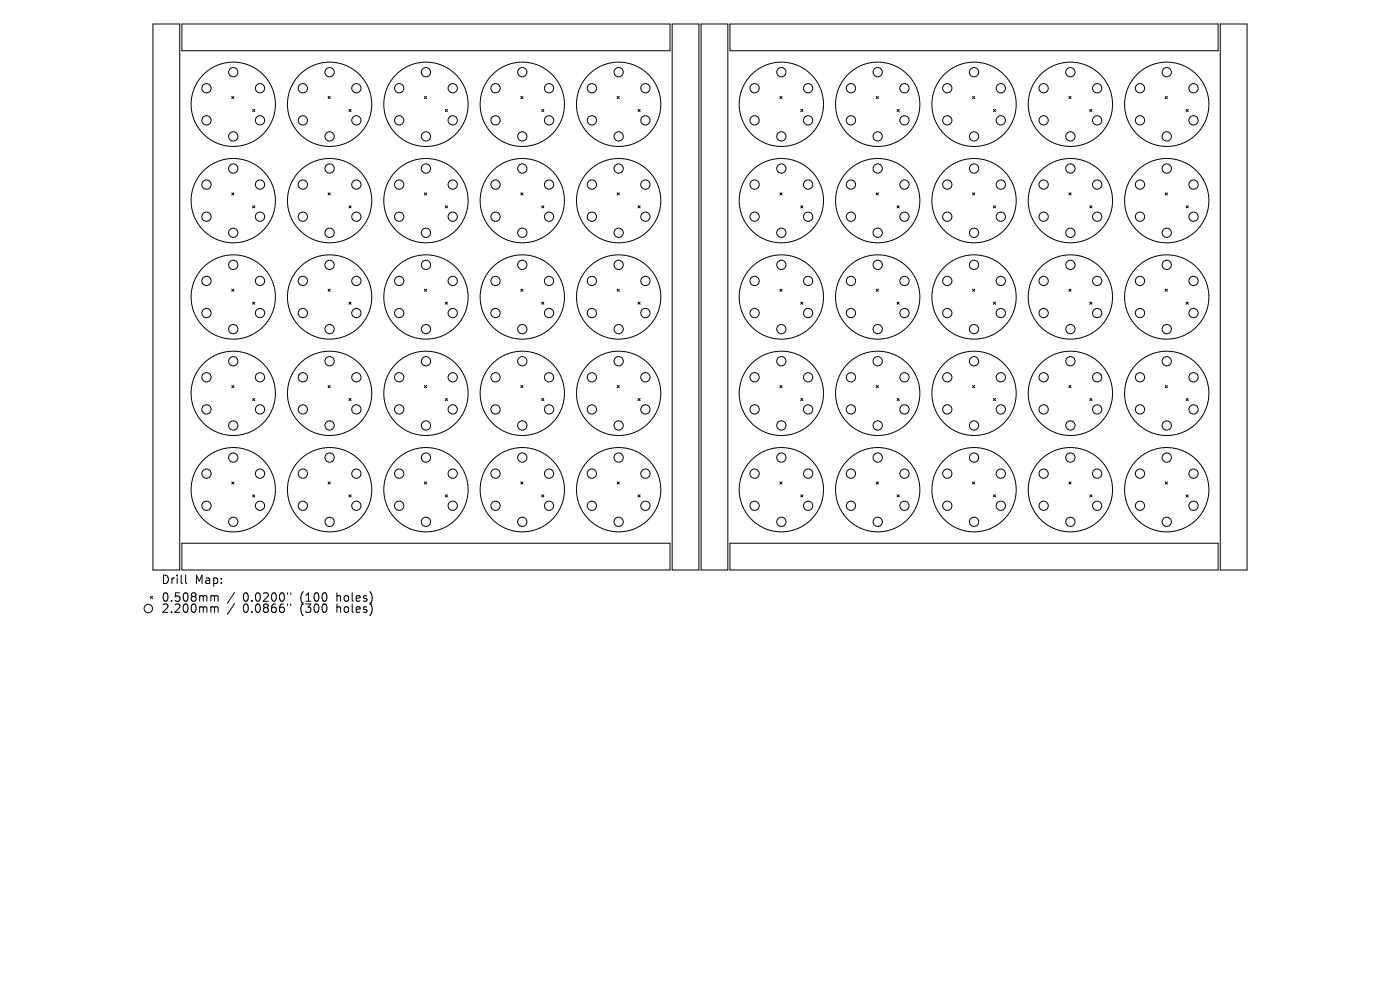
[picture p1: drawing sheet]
<svg xmlns="http://www.w3.org/2000/svg" width="297mm" height="210mm" viewBox="0 0 297 210" stroke-linecap="round" stroke-linejoin="round" font-family="sans-serif">
<defs><g id="words">
<g font-size="2.5">
<text x="34.1" y="124.1">Drill</text>
<text x="41.3" y="124.1">Map:</text>
<text x="34.1" y="127.9">0.508mm</text>
<text x="34.1" y="130.2">2.200mm</text>
<text x="51.5" y="127.9">0.0200&quot;</text>
<text x="51.5" y="130.2">0.0866&quot;</text>
<text x="63.8" y="127.9">(100</text>
<text x="63.8" y="130.2">(300</text>
<text x="71.7" y="127.9">holes)</text>
<text x="71.7" y="130.2">holes)</text>
</g>
</g></defs>
<g fill="none" stroke="#000" stroke-width=".21">
<path d="M32.5 5.1h5.6v115.8h-5.6zM38.6 5.1h103.5v5.7h-103.5zM142.6 5.1h5.7v115.8h-5.7zM148.7 5.1h5.7v115.8h-5.7zM154.9 5.1h103.5v5.7h-103.5zM258.9 5.1h5.7v115.8h-5.7zM49.2 20.5l.4 .4M49.6 20.5l-.4 .4M53.6 23.2l.4 .5M54 23.2l-.4 .5M69.6 20.5l.5 .4M70.1 20.5l-.5 .4"/>
<path d="M74 23.2l.5 .5M74.5 23.2l-.5 .5M90 20.5l.5 .4M90.5 20.5l-.5 .4M94.5 23.2l.4 .5M94.9 23.2l-.4 .5M110.5 20.5l.4 .4M110.9 20.5l-.4 .4M114.9 23.2l.5 .5M115.4 23.2l-.5 .5M130.9 20.5l.5 .4M131.4 20.5l-.5 .4"/>
<path d="M135.4 23.2l.4 .5M135.8 23.2l-.4 .5M165.4 20.5l.5 .4M165.9 20.5l-.5 .4M169.9 23.2l.4 .5M170.3 23.2l-.4 .5M185.9 20.5l.4 .4M186.3 20.5l-.4 .4M190.3 23.2l.5 .5M190.8 23.2l-.5 .5M206.3 20.5l.5 .4M206.8 20.5l-.5 .4"/>
<path d="M210.8 23.2l.4 .5M211.2 23.2l-.4 .5M226.8 20.5l.4 .4M227.2 20.5l-.4 .4M231.2 23.2l.4 .5M231.6 23.2l-.4 .5M247.2 20.5l.5 .4M247.7 20.5l-.5 .4M251.6 23.2l.5 .5M252.1 23.2l-.5 .5M49.2 40.9l.4 .5M49.6 40.9l-.4 .5"/>
<path d="M53.6 43.6l.4 .5M54 43.6l-.4 .5M69.6 40.9l.5 .5M70.1 40.9l-.5 .5M74 43.6l.5 .5M74.5 43.6l-.5 .5M90 40.9l.5 .5M90.5 40.9l-.5 .5M94.5 43.6l.4 .5M94.9 43.6l-.4 .5M110.5 40.9l.4 .5M110.9 40.9l-.4 .5"/>
<path d="M114.9 43.6l.5 .5M115.4 43.6l-.5 .5M130.9 40.9l.5 .5M131.4 40.9l-.5 .5M135.4 43.6l.4 .5M135.8 43.6l-.4 .5M165.4 40.9l.5 .5M165.9 40.9l-.5 .5M169.9 43.6l.4 .5M170.3 43.6l-.4 .5M185.9 40.9l.4 .5M186.3 40.9l-.4 .5"/>
<path d="M190.3 43.6l.5 .5M190.8 43.6l-.5 .5M206.3 40.9l.5 .5M206.8 40.9l-.5 .5M210.8 43.6l.4 .5M211.2 43.6l-.4 .5M226.8 40.9l.4 .5M227.2 40.9l-.4 .5M231.2 43.6l.4 .5M231.6 43.6l-.4 .5M247.2 40.9l.5 .5M247.7 40.9l-.5 .5"/>
<path d="M251.6 43.6l.5 .5M252.1 43.6l-.5 .5M49.2 61.3l.4 .5M49.6 61.3l-.4 .5M53.6 64.1l.4 .4M54 64.1l-.4 .4M69.6 61.3l.5 .5M70.1 61.3l-.5 .5M74 64.1l.5 .4M74.5 64.1l-.5 .4M90 61.3l.5 .5M90.5 61.3l-.5 .5"/>
<path d="M94.5 64.1l.4 .4M94.9 64.1l-.4 .4M110.5 61.3l.4 .5M110.9 61.3l-.4 .5M114.9 64.1l.5 .4M115.4 64.1l-.5 .4M130.9 61.3l.5 .5M131.4 61.3l-.5 .5M135.4 64.1l.4 .4M135.8 64.1l-.4 .4M165.4 61.3l.5 .5M165.9 61.3l-.5 .5"/>
<path d="M169.9 64.1l.4 .4M170.3 64.1l-.4 .4M185.9 61.3l.4 .5M186.3 61.3l-.4 .5M190.3 64.1l.5 .4M190.8 64.1l-.5 .4M206.3 61.3l.5 .5M206.8 61.3l-.5 .5M210.8 64.1l.4 .4M211.2 64.1l-.4 .4M226.8 61.3l.4 .5M227.2 61.3l-.4 .5"/>
<path d="M231.2 64.1l.4 .4M231.6 64.1l-.4 .4M247.2 61.3l.5 .5M247.7 61.3l-.5 .5M251.6 64.1l.5 .4M252.1 64.1l-.5 .4M49.2 81.8l.4 .4M49.6 81.8l-.4 .4M53.6 84.5l.4 .5M54 84.5l-.4 .5M69.6 81.8l.5 .4M70.1 81.8l-.5 .4"/>
<path d="M74 84.5l.5 .5M74.5 84.5l-.5 .5M90 81.8l.5 .4M90.5 81.8l-.5 .4M94.5 84.5l.4 .5M94.9 84.5l-.4 .5M110.5 81.8l.4 .4M110.9 81.8l-.4 .4M114.9 84.5l.5 .5M115.4 84.5l-.5 .5M130.9 81.8l.5 .4M131.4 81.8l-.5 .4"/>
<path d="M135.4 84.5l.4 .5M135.8 84.5l-.4 .5M165.4 81.8l.5 .4M165.9 81.8l-.5 .4M169.9 84.5l.4 .5M170.3 84.5l-.4 .5M185.9 81.8l.4 .4M186.3 81.8l-.4 .4M190.3 84.5l.5 .5M190.8 84.5l-.5 .5M206.3 81.8l.5 .4M206.8 81.8l-.5 .4"/>
<path d="M210.8 84.5l.4 .5M211.2 84.5l-.4 .5M226.8 81.8l.4 .4M227.2 81.8l-.4 .4M231.2 84.5l.4 .5M231.6 84.5l-.4 .5M247.2 81.8l.5 .4M247.7 81.8l-.5 .4M251.6 84.5l.5 .5M252.1 84.5l-.5 .5M38.6 115.2h103.5v5.7h-103.5zM49.2 102.2l.4 .5"/>
<path d="M49.6 102.2l-.4 .5M53.6 105l.4 .4M54 105l-.4 .4M69.6 102.2l.5 .5M70.1 102.2l-.5 .5M74 105l.5 .4M74.5 105l-.5 .4M90 102.2l.5 .5M90.5 102.2l-.5 .5M94.5 105l.4 .4M94.9 105l-.4 .4M110.5 102.2l.4 .5"/>
<path d="M110.9 102.2l-.4 .5M114.9 105l.5 .4M115.4 105l-.5 .4M130.9 102.2l.5 .5M131.4 102.2l-.5 .5M135.4 105l.4 .4M135.8 105l-.4 .4M154.9 115.2h103.5v5.7h-103.5zM165.4 102.2l.5 .5M165.9 102.2l-.5 .5M169.9 105l.4 .4M170.3 105l-.4 .4"/>
<path d="M185.9 102.2l.4 .5M186.3 102.2l-.4 .5M190.3 105l.5 .4M190.8 105l-.5 .4M206.3 102.2l.5 .5M206.8 102.2l-.5 .5M210.8 105l.4 .4M211.2 105l-.4 .4M226.8 102.2l.4 .5M227.2 102.2l-.4 .5M231.2 105l.4 .4M231.6 105l-.4 .4"/>
<path d="M247.2 102.2l.5 .5M247.7 102.2l-.5 .5M251.6 105l.5 .4M252.1 105l-.5 .4M31.9 126.5l.5 .5M32.4 126.5l-.5 .5M39.4 122v1.5l.2 .3M45 126.4h.3l.2 .2M45 128.7l.4 .1 .1 .2M45.5 126.6l.3-.2h.4l.1 1.1M45.5 126.6v.9M45.5 129v.9"/>
<path d="M45.5 129l.3-.3 .4 .1 .1 1.1M49.8 125.7l-1.6 2.3M49.8 128l-1.6 2.3M61 125.8v.3M61 128.1v.4M61.7 125.8v.3M61.7 128.1v.4"/>
<circle cx="43.8" cy="18.7" r=".98"/>
<circle cx="49.5" cy="15.3" r=".98"/>
<circle cx="55.2" cy="18.7" r=".98"/>
<circle cx="64.2" cy="18.7" r=".98"/>
<circle cx="69.9" cy="15.3" r=".98"/>
<circle cx="75.6" cy="18.7" r=".98"/>
<circle cx="84.7" cy="18.7" r=".98"/>
<circle cx="90.4" cy="15.3" r=".98"/>
<circle cx="96" cy="18.7" r=".98"/>
<circle cx="105.1" cy="18.7" r=".98"/>
<circle cx="110.8" cy="15.3" r=".98"/>
<circle cx="116.5" cy="18.7" r=".98"/>
<circle cx="125.6" cy="18.7" r=".98"/>
<circle cx="131.2" cy="15.3" r=".98"/>
<circle cx="136.9" cy="18.7" r=".98"/>
<circle cx="160.1" cy="18.7" r=".98"/>
<circle cx="165.8" cy="15.3" r=".98"/>
<circle cx="171.4" cy="18.7" r=".98"/>
<circle cx="180.5" cy="18.7" r=".98"/>
<circle cx="186.2" cy="15.3" r=".98"/>
<circle cx="191.9" cy="18.7" r=".98"/>
<circle cx="201" cy="18.7" r=".98"/>
<circle cx="206.6" cy="15.3" r=".98"/>
<circle cx="212.3" cy="18.7" r=".98"/>
<circle cx="221.4" cy="18.7" r=".98"/>
<circle cx="227.1" cy="15.3" r=".98"/>
<circle cx="232.8" cy="18.7" r=".98"/>
<circle cx="241.8" cy="18.7" r=".98"/>
<circle cx="247.5" cy="15.3" r=".98"/>
<circle cx="253.2" cy="18.7" r=".98"/>
<circle cx="43.8" cy="39.2" r=".98"/>
<circle cx="43.8" cy="25.5" r=".98"/>
<circle cx="49.5" cy="22.1" r="8.9"/>
<circle cx="49.5" cy="35.7" r=".98"/>
<circle cx="49.5" cy="28.9" r=".98"/>
<circle cx="55.2" cy="39.2" r=".98"/>
<circle cx="55.2" cy="25.5" r=".98"/>
<circle cx="64.2" cy="39.2" r=".98"/>
<circle cx="64.2" cy="25.5" r=".98"/>
<circle cx="69.9" cy="22.1" r="8.9"/>
<circle cx="69.9" cy="35.7" r=".98"/>
<circle cx="69.9" cy="28.9" r=".98"/>
<circle cx="75.6" cy="39.2" r=".98"/>
<circle cx="75.6" cy="25.5" r=".98"/>
<circle cx="84.7" cy="39.2" r=".98"/>
<circle cx="84.7" cy="25.5" r=".98"/>
<circle cx="90.4" cy="22.1" r="8.9"/>
<circle cx="90.4" cy="35.7" r=".98"/>
<circle cx="90.4" cy="28.9" r=".98"/>
<circle cx="96" cy="39.2" r=".98"/>
<circle cx="96" cy="25.5" r=".98"/>
<circle cx="105.1" cy="39.2" r=".98"/>
<circle cx="105.1" cy="25.5" r=".98"/>
<circle cx="110.8" cy="22.1" r="8.9"/>
<circle cx="110.8" cy="35.7" r=".98"/>
<circle cx="110.8" cy="28.9" r=".98"/>
<circle cx="116.5" cy="39.2" r=".98"/>
<circle cx="116.5" cy="25.5" r=".98"/>
<circle cx="125.6" cy="39.2" r=".98"/>
<circle cx="125.6" cy="25.5" r=".98"/>
<circle cx="131.2" cy="22.1" r="8.9"/>
<circle cx="131.2" cy="35.7" r=".98"/>
<circle cx="131.2" cy="28.9" r=".98"/>
<circle cx="136.9" cy="39.2" r=".98"/>
<circle cx="136.9" cy="25.5" r=".98"/>
<circle cx="160.1" cy="39.2" r=".98"/>
<circle cx="160.1" cy="25.5" r=".98"/>
<circle cx="165.8" cy="22.1" r="8.9"/>
<circle cx="165.8" cy="35.7" r=".98"/>
<circle cx="165.8" cy="28.9" r=".98"/>
<circle cx="171.4" cy="39.2" r=".98"/>
<circle cx="171.4" cy="25.5" r=".98"/>
<circle cx="180.5" cy="39.2" r=".98"/>
<circle cx="180.5" cy="25.5" r=".98"/>
<circle cx="186.2" cy="22.1" r="8.9"/>
<circle cx="186.2" cy="35.7" r=".98"/>
<circle cx="186.2" cy="28.9" r=".98"/>
<circle cx="191.9" cy="39.2" r=".98"/>
<circle cx="191.9" cy="25.5" r=".98"/>
<circle cx="201" cy="39.2" r=".98"/>
<circle cx="201" cy="25.5" r=".98"/>
<circle cx="206.6" cy="22.1" r="8.9"/>
<circle cx="206.6" cy="35.7" r=".98"/>
<circle cx="206.6" cy="28.9" r=".98"/>
<circle cx="212.3" cy="39.2" r=".98"/>
<circle cx="212.3" cy="25.5" r=".98"/>
<circle cx="221.4" cy="39.2" r=".98"/>
<circle cx="221.4" cy="25.5" r=".98"/>
<circle cx="227.1" cy="22.1" r="8.9"/>
<circle cx="227.1" cy="35.7" r=".98"/>
<circle cx="227.1" cy="28.9" r=".98"/>
<circle cx="232.8" cy="39.2" r=".98"/>
<circle cx="232.8" cy="25.5" r=".98"/>
<circle cx="241.8" cy="39.2" r=".98"/>
<circle cx="241.8" cy="25.5" r=".98"/>
<circle cx="247.5" cy="22.1" r="8.9"/>
<circle cx="247.5" cy="35.7" r=".98"/>
<circle cx="247.5" cy="28.9" r=".98"/>
<circle cx="253.2" cy="39.2" r=".98"/>
<circle cx="253.2" cy="25.5" r=".98"/>
<circle cx="43.8" cy="46" r=".98"/>
<circle cx="43.8" cy="59.6" r=".98"/>
<circle cx="49.5" cy="42.6" r="8.9"/>
<circle cx="49.5" cy="56.2" r=".98"/>
<circle cx="49.5" cy="49.4" r=".98"/>
<circle cx="55.2" cy="46" r=".98"/>
<circle cx="55.2" cy="59.6" r=".98"/>
<circle cx="64.2" cy="46" r=".98"/>
<circle cx="64.2" cy="59.6" r=".98"/>
<circle cx="69.9" cy="42.6" r="8.9"/>
<circle cx="69.9" cy="56.2" r=".98"/>
<circle cx="69.9" cy="49.4" r=".98"/>
<circle cx="75.6" cy="46" r=".98"/>
<circle cx="75.6" cy="59.6" r=".98"/>
<circle cx="84.7" cy="46" r=".98"/>
<circle cx="84.7" cy="59.6" r=".98"/>
<circle cx="90.4" cy="42.6" r="8.9"/>
<circle cx="90.4" cy="56.2" r=".98"/>
<circle cx="90.4" cy="49.4" r=".98"/>
<circle cx="96" cy="46" r=".98"/>
<circle cx="96" cy="59.6" r=".98"/>
<circle cx="105.1" cy="46" r=".98"/>
<circle cx="105.1" cy="59.6" r=".98"/>
<circle cx="110.8" cy="42.6" r="8.9"/>
<circle cx="110.8" cy="56.2" r=".98"/>
<circle cx="110.8" cy="49.4" r=".98"/>
<circle cx="116.5" cy="46" r=".98"/>
<circle cx="116.5" cy="59.6" r=".98"/>
<circle cx="125.6" cy="46" r=".98"/>
<circle cx="125.6" cy="59.6" r=".98"/>
<circle cx="131.2" cy="42.6" r="8.9"/>
<circle cx="131.2" cy="56.2" r=".98"/>
<circle cx="131.2" cy="49.4" r=".98"/>
<circle cx="136.9" cy="46" r=".98"/>
<circle cx="136.9" cy="59.6" r=".98"/>
<circle cx="160.1" cy="46" r=".98"/>
<circle cx="160.1" cy="59.6" r=".98"/>
<circle cx="165.8" cy="42.6" r="8.9"/>
<circle cx="165.8" cy="56.2" r=".98"/>
<circle cx="165.8" cy="49.4" r=".98"/>
<circle cx="171.4" cy="46" r=".98"/>
<circle cx="171.4" cy="59.6" r=".98"/>
<circle cx="180.5" cy="46" r=".98"/>
<circle cx="180.5" cy="59.6" r=".98"/>
<circle cx="186.2" cy="42.6" r="8.9"/>
<circle cx="186.2" cy="56.2" r=".98"/>
<circle cx="186.2" cy="49.4" r=".98"/>
<circle cx="191.9" cy="46" r=".98"/>
<circle cx="191.9" cy="59.6" r=".98"/>
<circle cx="201" cy="46" r=".98"/>
<circle cx="201" cy="59.6" r=".98"/>
<circle cx="206.6" cy="42.6" r="8.9"/>
<circle cx="206.6" cy="56.2" r=".98"/>
<circle cx="206.6" cy="49.4" r=".98"/>
<circle cx="212.3" cy="46" r=".98"/>
<circle cx="212.3" cy="59.6" r=".98"/>
<circle cx="221.4" cy="46" r=".98"/>
<circle cx="221.4" cy="59.6" r=".98"/>
<circle cx="227.1" cy="42.6" r="8.9"/>
<circle cx="227.1" cy="56.2" r=".98"/>
<circle cx="227.1" cy="49.4" r=".98"/>
<circle cx="232.8" cy="46" r=".98"/>
<circle cx="232.8" cy="59.6" r=".98"/>
<circle cx="241.8" cy="46" r=".98"/>
<circle cx="241.8" cy="59.6" r=".98"/>
<circle cx="247.5" cy="42.6" r="8.9"/>
<circle cx="247.5" cy="56.2" r=".98"/>
<circle cx="247.5" cy="49.4" r=".98"/>
<circle cx="253.2" cy="46" r=".98"/>
<circle cx="253.2" cy="59.6" r=".98"/>
<circle cx="43.8" cy="66.4" r=".98"/>
<circle cx="49.5" cy="63" r="8.9"/>
<circle cx="49.5" cy="69.8" r=".98"/>
<circle cx="49.5" cy="76.6" r=".98"/>
<circle cx="55.2" cy="66.4" r=".98"/>
<circle cx="64.2" cy="66.4" r=".98"/>
<circle cx="69.9" cy="63" r="8.9"/>
<circle cx="69.9" cy="69.8" r=".98"/>
<circle cx="69.9" cy="76.6" r=".98"/>
<circle cx="75.6" cy="66.4" r=".98"/>
<circle cx="84.7" cy="66.4" r=".98"/>
<circle cx="90.4" cy="63" r="8.9"/>
<circle cx="90.4" cy="69.8" r=".98"/>
<circle cx="90.4" cy="76.6" r=".98"/>
<circle cx="96" cy="66.4" r=".98"/>
<circle cx="105.1" cy="66.4" r=".98"/>
<circle cx="110.8" cy="63" r="8.9"/>
<circle cx="110.8" cy="69.8" r=".98"/>
<circle cx="110.8" cy="76.6" r=".98"/>
<circle cx="116.5" cy="66.4" r=".98"/>
<circle cx="125.6" cy="66.4" r=".98"/>
<circle cx="131.2" cy="63" r="8.9"/>
<circle cx="131.2" cy="69.8" r=".98"/>
<circle cx="131.2" cy="76.6" r=".98"/>
<circle cx="136.9" cy="66.4" r=".98"/>
<circle cx="160.1" cy="66.4" r=".98"/>
<circle cx="165.8" cy="63" r="8.9"/>
<circle cx="165.8" cy="69.8" r=".98"/>
<circle cx="165.8" cy="76.6" r=".98"/>
<circle cx="171.4" cy="66.4" r=".98"/>
<circle cx="180.5" cy="66.4" r=".98"/>
<circle cx="186.2" cy="63" r="8.9"/>
<circle cx="186.2" cy="69.8" r=".98"/>
<circle cx="186.2" cy="76.6" r=".98"/>
<circle cx="191.9" cy="66.4" r=".98"/>
<circle cx="201" cy="66.4" r=".98"/>
<circle cx="206.6" cy="63" r="8.9"/>
<circle cx="206.6" cy="69.8" r=".98"/>
<circle cx="206.6" cy="76.6" r=".98"/>
<circle cx="212.3" cy="66.4" r=".98"/>
<circle cx="221.4" cy="66.4" r=".98"/>
<circle cx="227.1" cy="63" r="8.9"/>
<circle cx="227.1" cy="69.8" r=".98"/>
<circle cx="227.1" cy="76.6" r=".98"/>
<circle cx="232.8" cy="66.4" r=".98"/>
<circle cx="241.8" cy="66.4" r=".98"/>
<circle cx="247.5" cy="63" r="8.9"/>
<circle cx="247.5" cy="69.8" r=".98"/>
<circle cx="247.5" cy="76.6" r=".98"/>
<circle cx="253.2" cy="66.4" r=".98"/>
<circle cx="43.8" cy="86.8" r=".98"/>
<circle cx="43.8" cy="80" r=".98"/>
<circle cx="49.5" cy="83.4" r="8.9"/>
<circle cx="49.5" cy="90.3" r=".98"/>
<circle cx="49.5" cy="97.1" r=".98"/>
<circle cx="55.2" cy="86.8" r=".98"/>
<circle cx="55.2" cy="80" r=".98"/>
<circle cx="64.2" cy="86.8" r=".98"/>
<circle cx="64.2" cy="80" r=".98"/>
<circle cx="69.9" cy="83.4" r="8.9"/>
<circle cx="69.9" cy="90.3" r=".98"/>
<circle cx="69.9" cy="97.1" r=".98"/>
<circle cx="75.6" cy="86.8" r=".98"/>
<circle cx="75.6" cy="80" r=".98"/>
<circle cx="84.7" cy="86.8" r=".98"/>
<circle cx="84.7" cy="80" r=".98"/>
<circle cx="90.4" cy="83.4" r="8.9"/>
<circle cx="90.4" cy="90.3" r=".98"/>
<circle cx="90.4" cy="97.1" r=".98"/>
<circle cx="96" cy="86.8" r=".98"/>
<circle cx="96" cy="80" r=".98"/>
<circle cx="105.1" cy="86.8" r=".98"/>
<circle cx="105.1" cy="80" r=".98"/>
<circle cx="110.8" cy="83.4" r="8.9"/>
<circle cx="110.8" cy="90.3" r=".98"/>
<circle cx="110.8" cy="97.1" r=".98"/>
<circle cx="116.5" cy="86.8" r=".98"/>
<circle cx="116.5" cy="80" r=".98"/>
<circle cx="125.6" cy="86.8" r=".98"/>
<circle cx="125.6" cy="80" r=".98"/>
<circle cx="131.2" cy="83.4" r="8.9"/>
<circle cx="131.2" cy="90.3" r=".98"/>
<circle cx="131.2" cy="97.1" r=".98"/>
<circle cx="136.9" cy="86.8" r=".98"/>
<circle cx="136.9" cy="80" r=".98"/>
<circle cx="160.1" cy="86.8" r=".98"/>
<circle cx="160.1" cy="80" r=".98"/>
<circle cx="165.8" cy="83.4" r="8.9"/>
<circle cx="165.8" cy="90.3" r=".98"/>
<circle cx="165.8" cy="97.1" r=".98"/>
<circle cx="171.4" cy="86.8" r=".98"/>
<circle cx="171.4" cy="80" r=".98"/>
<circle cx="180.5" cy="86.8" r=".98"/>
<circle cx="180.5" cy="80" r=".98"/>
<circle cx="186.2" cy="83.4" r="8.9"/>
<circle cx="186.2" cy="90.3" r=".98"/>
<circle cx="186.2" cy="97.1" r=".98"/>
<circle cx="191.9" cy="86.8" r=".98"/>
<circle cx="191.9" cy="80" r=".98"/>
<circle cx="201" cy="86.8" r=".98"/>
<circle cx="201" cy="80" r=".98"/>
<circle cx="206.6" cy="83.4" r="8.9"/>
<circle cx="206.6" cy="90.3" r=".98"/>
<circle cx="206.6" cy="97.1" r=".98"/>
<circle cx="212.3" cy="86.8" r=".98"/>
<circle cx="212.3" cy="80" r=".98"/>
<circle cx="221.4" cy="86.8" r=".98"/>
<circle cx="221.4" cy="80" r=".98"/>
<circle cx="227.1" cy="83.4" r="8.9"/>
<circle cx="227.1" cy="90.3" r=".98"/>
<circle cx="227.1" cy="97.1" r=".98"/>
<circle cx="232.8" cy="86.8" r=".98"/>
<circle cx="232.8" cy="80" r=".98"/>
<circle cx="241.8" cy="86.8" r=".98"/>
<circle cx="241.8" cy="80" r=".98"/>
<circle cx="247.5" cy="83.4" r="8.9"/>
<circle cx="247.5" cy="90.3" r=".98"/>
<circle cx="247.5" cy="97.1" r=".98"/>
<circle cx="253.2" cy="86.8" r=".98"/>
<circle cx="253.2" cy="80" r=".98"/>
<circle cx="43.8" cy="100.5" r=".98"/>
<circle cx="43.8" cy="107.3" r=".98"/>
<circle cx="49.5" cy="103.9" r="8.9"/>
<circle cx="49.5" cy="110.7" r=".98"/>
<circle cx="55.2" cy="100.5" r=".98"/>
<circle cx="55.2" cy="107.3" r=".98"/>
<circle cx="64.2" cy="100.5" r=".98"/>
<circle cx="64.2" cy="107.3" r=".98"/>
<circle cx="69.9" cy="103.9" r="8.9"/>
<circle cx="69.9" cy="110.7" r=".98"/>
<circle cx="75.6" cy="100.5" r=".98"/>
<circle cx="75.6" cy="107.3" r=".98"/>
<circle cx="84.7" cy="100.5" r=".98"/>
<circle cx="84.7" cy="107.3" r=".98"/>
<circle cx="90.4" cy="103.9" r="8.9"/>
<circle cx="90.4" cy="110.7" r=".98"/>
<circle cx="96" cy="100.5" r=".98"/>
<circle cx="96" cy="107.3" r=".98"/>
<circle cx="105.1" cy="100.5" r=".98"/>
<circle cx="105.1" cy="107.3" r=".98"/>
<circle cx="110.8" cy="103.9" r="8.9"/>
<circle cx="110.8" cy="110.7" r=".98"/>
<circle cx="116.5" cy="100.5" r=".98"/>
<circle cx="116.5" cy="107.3" r=".98"/>
<circle cx="125.6" cy="100.5" r=".98"/>
<circle cx="125.6" cy="107.3" r=".98"/>
<circle cx="131.2" cy="103.9" r="8.9"/>
<circle cx="131.2" cy="110.7" r=".98"/>
<circle cx="136.9" cy="100.5" r=".98"/>
<circle cx="136.9" cy="107.3" r=".98"/>
<circle cx="160.1" cy="100.5" r=".98"/>
<circle cx="160.1" cy="107.3" r=".98"/>
<circle cx="165.8" cy="103.9" r="8.9"/>
<circle cx="165.8" cy="110.7" r=".98"/>
<circle cx="171.4" cy="100.5" r=".98"/>
<circle cx="171.4" cy="107.3" r=".98"/>
<circle cx="180.5" cy="100.5" r=".98"/>
<circle cx="180.5" cy="107.3" r=".98"/>
<circle cx="186.2" cy="103.9" r="8.9"/>
<circle cx="186.2" cy="110.7" r=".98"/>
<circle cx="191.9" cy="100.5" r=".98"/>
<circle cx="191.9" cy="107.3" r=".98"/>
<circle cx="201" cy="100.5" r=".98"/>
<circle cx="201" cy="107.3" r=".98"/>
<circle cx="206.6" cy="103.9" r="8.9"/>
<circle cx="206.6" cy="110.7" r=".98"/>
<circle cx="212.3" cy="100.5" r=".98"/>
<circle cx="212.3" cy="107.3" r=".98"/>
<circle cx="221.4" cy="100.5" r=".98"/>
<circle cx="221.4" cy="107.3" r=".98"/>
<circle cx="227.1" cy="103.9" r="8.9"/>
<circle cx="227.1" cy="110.7" r=".98"/>
<circle cx="232.8" cy="100.5" r=".98"/>
<circle cx="232.8" cy="107.3" r=".98"/>
<circle cx="241.8" cy="100.5" r=".98"/>
<circle cx="241.8" cy="107.3" r=".98"/>
<circle cx="247.5" cy="103.9" r="8.9"/>
<circle cx="247.5" cy="110.7" r=".98"/>
<circle cx="253.2" cy="100.5" r=".98"/>
<circle cx="253.2" cy="107.3" r=".98"/>
<circle cx="31.5" cy="129.1" r=".89"/>
</g>
<use href="#words"/>
</svg>
